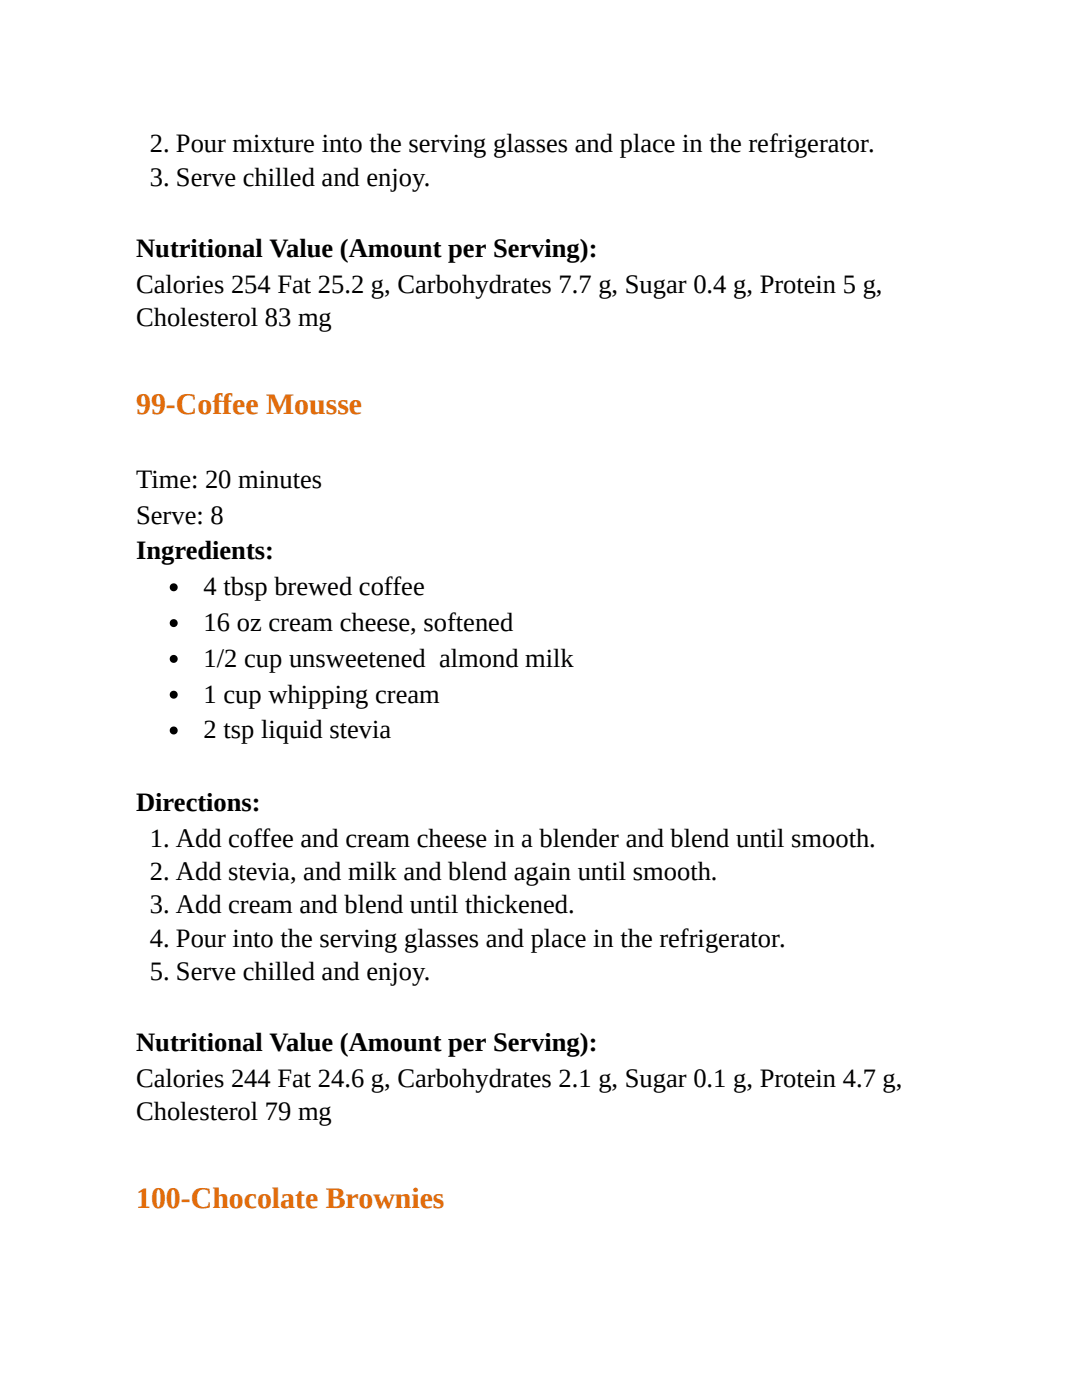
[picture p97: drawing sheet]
<svg xmlns="http://www.w3.org/2000/svg" width="216mm" height="279mm" viewBox="0 0 216 279" stroke-linecap="round" stroke-linejoin="round" font-family="sans-serif">
<defs><g id="words">
<g font-size="6" fill="#e36c0a">
<text x="27.2" y="82.6">99-Coffee Mousse</text>
<text x="27.2" y="241">100-Chocolate Brownies</text>
</g>
<g font-size="5.3">
<text x="29.9" y="30.4">2. Pour mixture into the serving glasses and place in the refrigerator.</text>
<text x="29.9" y="37">3. Serve chilled and enjoy.</text>
<text x="27.2" y="51.3">Nutritional Value (Amount per Serving):</text>
<text x="27.2" y="58.5">Calories 254 Fat 25.2 g, Carbohydrates 7.7 g, Sugar 0.4 g, Protein 5 g,</text>
<text x="27.2" y="65.1">Cholesterol 83 mg</text>
<text x="27.2" y="97.4">Time: 20 minutes</text>
<text x="27.2" y="104.5">Serve: 8</text>
<text x="27.2" y="111.7">Ingredients:</text>
<text x="40.6" y="118.8">4 tbsp brewed coffee</text>
<text x="40.6" y="125.9">16 oz cream cheese, softened</text>
<text x="40.6" y="133.1">1/2 cup unsweetened almond milk</text>
<text x="40.6" y="140.2">1 cup whipping cream</text>
<text x="40.6" y="147.4">2 tsp liquid stevia</text>
<text x="27.2" y="161.9">Directions:</text>
<text x="29.9" y="169.1">1. Add coffee and cream cheese in a blender and blend until smooth.</text>
<text x="29.9" y="175.7">2. Add stevia, and milk and blend again until smooth.</text>
<text x="29.9" y="182.3">3. Add cream and blend until thickened.</text>
<text x="29.9" y="188.9">4. Pour into the serving glasses and place in the refrigerator.</text>
<text x="29.9" y="195.5">5. Serve chilled and enjoy.</text>
<text x="27.2" y="209.8">Nutritional Value (Amount per Serving):</text>
<text x="27.2" y="217">Calories 244 Fat 24.6 g, Carbohydrates 2.1 g, Sugar 0.1 g, Protein 4.7 g,</text>
<text x="27.2" y="223.6">Cholesterol 79 mg</text>
</g>
</g></defs>
<g fill="#000">
<circle cx="34.7" cy="117.2" r=".79"/>
<circle cx="34.7" cy="124.4" r=".79"/>
<circle cx="34.7" cy="131.5" r=".79"/>
<circle cx="34.7" cy="138.6" r=".79"/>
<circle cx="34.7" cy="145.8" r=".79"/>
</g>
<use href="#words"/>
</svg>
